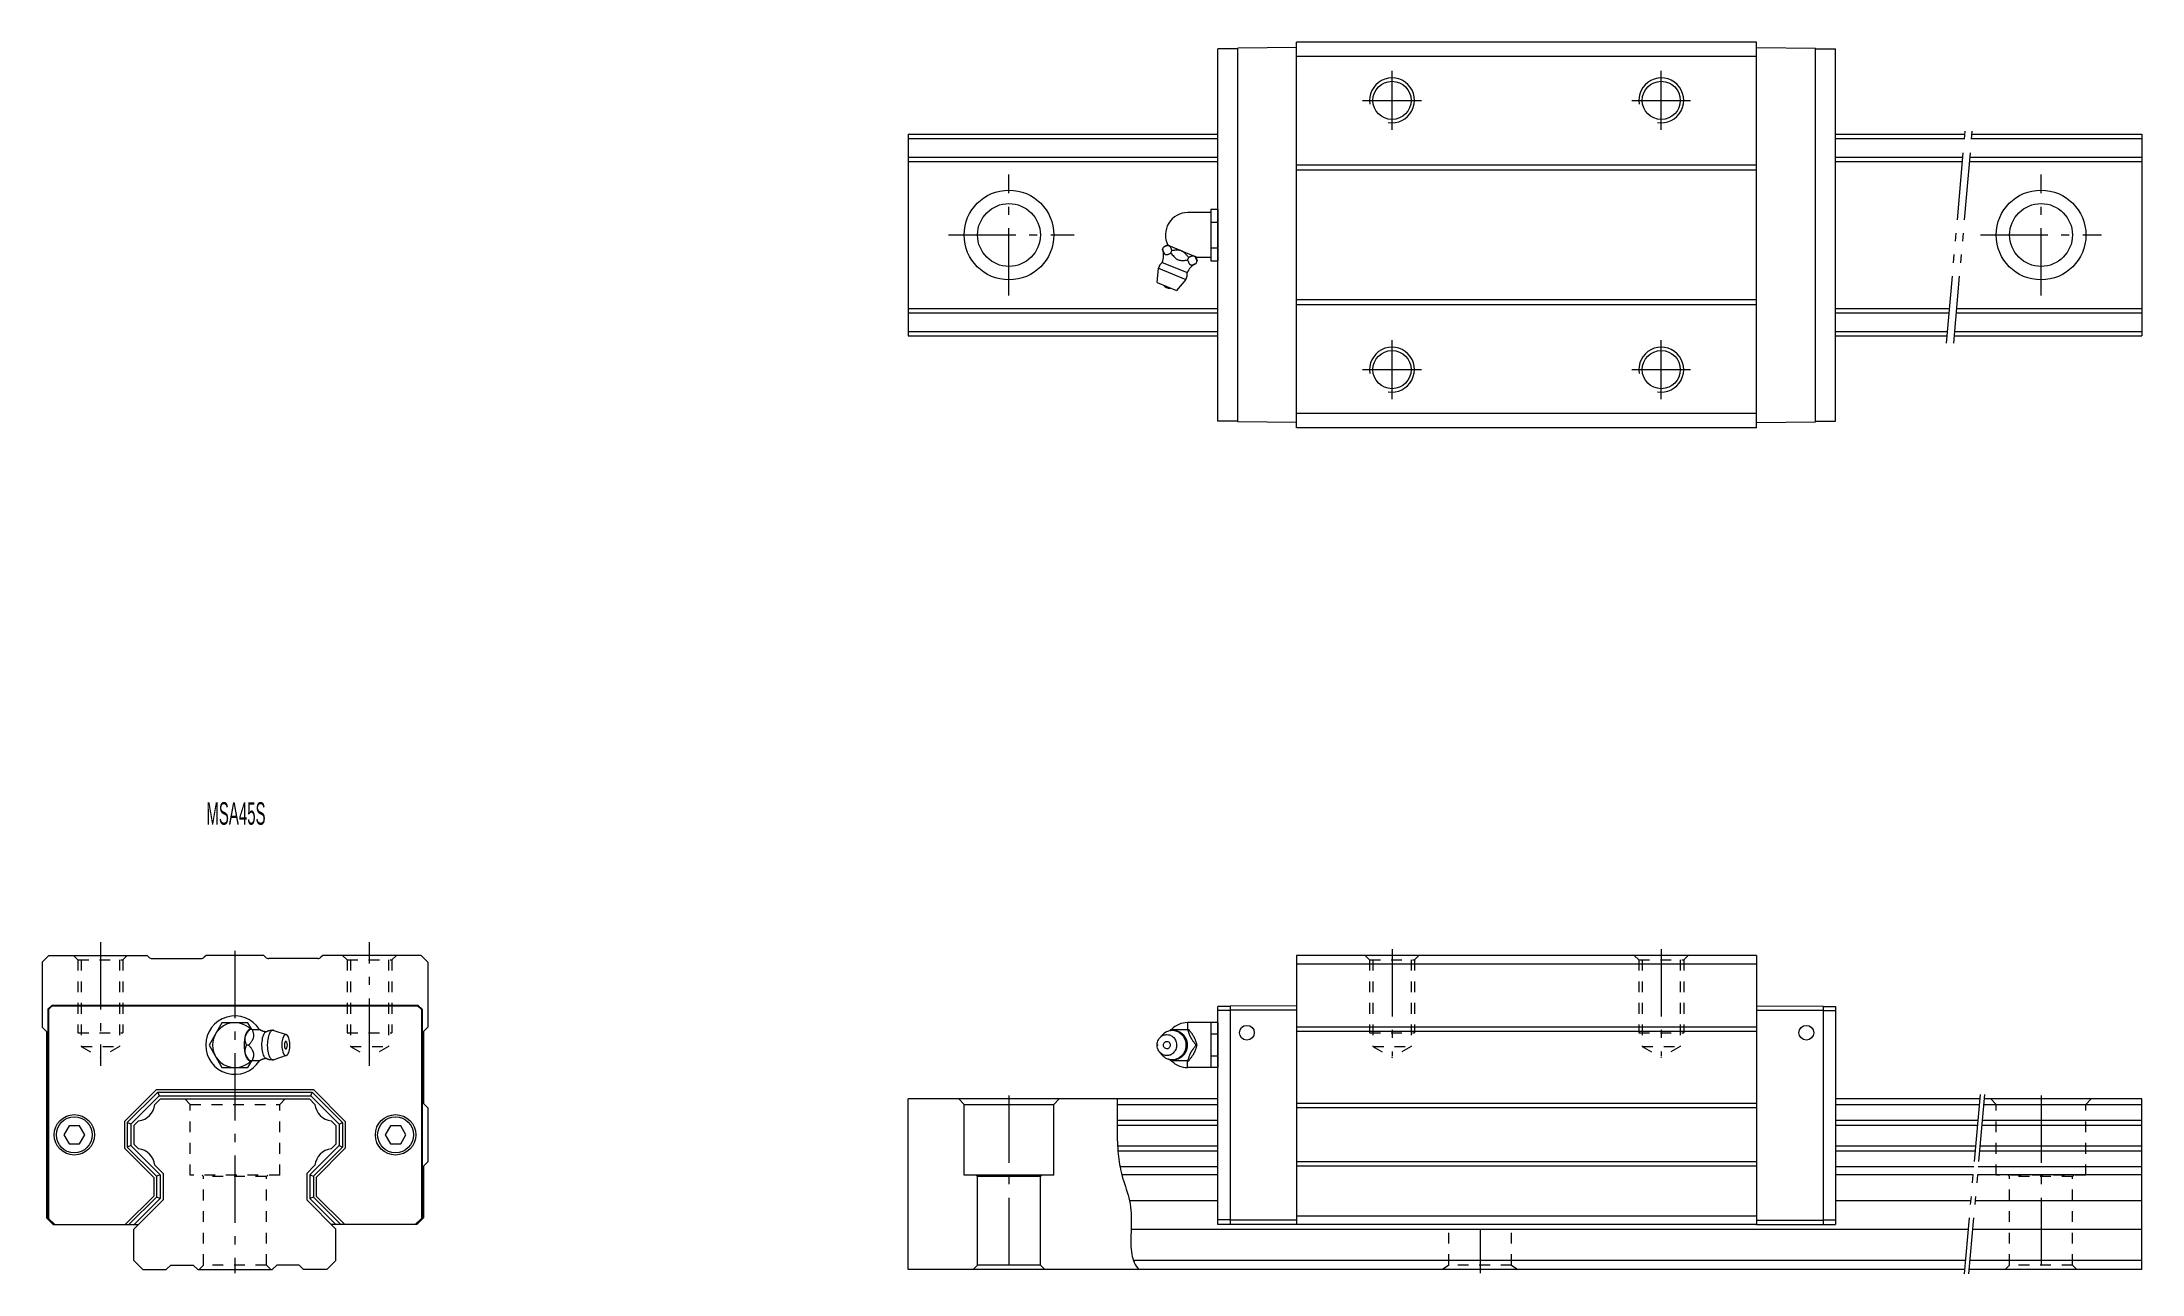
# Model space of a CAD drawing. Header units: inches. Extents: x -43 to 425, y 5 to 279.
import ezdxf

# ---------------------------------------------------------------- set-up
doc = ezdxf.new("R2010")
doc.units = ezdxf.units.IN
for name, pattern in [('CENTER', [22.8, 15, -3, 1.8, -3]), ('DASHED', [4.8, 2.4, -2.4]), ('PHANTOM', [27.6, 15, -3, 1.8, -3, 1.8, -3])]:
    doc.linetypes.add(name, pattern=pattern)
doc.layers.add('Unnamed [1]', color=7, linetype='Continuous', lineweight=0)
doc.styles.add('CK_TEXT_STYLE_0035', font='', dxfattribs={"width": 0.5, "height": 5})
doc.styles.get('CK_TEXT_STYLE_0035').set_extended_font_data('TXT')

msp = doc.modelspace()

# ---------------------------------------------------------------- texts
at = {"layer": 'Unnamed [1]', "color": 4, "lineweight": 0, "insert": (-6.37, 109.99), "char_height": 5, "attachment_point": 1, "line_spacing_factor": 1.2, "style": 'CK_TEXT_STYLE_0035'}
msp.add_mtext('MSA45S', dxfattribs=at)

# ---------------------------------------------------------------- linework, layer by layer
at = {"layer": 'Unnamed [1]', "color": 4, "linetype": 'Continuous', "lineweight": 0}
for p, q in [((223.51, 277.88), (219.01, 277.88)), ((219.01, 194.88), (219.01, 277.88)), ((236.61, 278.16), (223.51, 278.02)), ((223.51, 194.74), (223.51, 278.02)), ((339.11, 279.38), (236.61, 279.38)), ((236.61, 193.38), (236.61, 279.38)), ((339.11, 276.17), (236.61, 276.17)), ((339.11, 193.38), (339.11, 279.38)), ((339.11, 278.16), (352.21, 278.02)), ((352.21, 194.74), (352.21, 278.02)), ((352.21, 277.88), (356.71, 277.88)), ((356.71, 194.88), (356.71, 277.88)), ((150, 258.88), (150, 213.88)), ((150, 258.88), (219.01, 258.88)), ((150, 257.91), (219.01, 257.91)), ((356.71, 258.88), (385.52, 258.88)), ((356.71, 257.91), (385.44, 257.91)), ((387.04, 257.91), (425, 257.91)), ((387.13, 258.88), (425, 258.88)), ((425, 258.88), (425, 213.88)), ((150, 253.74), (219.01, 253.74)), ((150, 252.77), (219.01, 252.77)), ((356.71, 253.74), (385.07, 253.74)), ((356.71, 252.77), (384.99, 252.77)), ((386.59, 252.77), (425, 252.77)), ((386.68, 253.74), (425, 253.74)), ((339.11, 251.93), (236.61, 251.93)), ((339.11, 250.81), (236.61, 250.81)), ((217.52, 241.38, 0), (212.36, 241.38, 0)), ((217.52, 242.15), (219.01, 242.15)), ((217.52, 242.15), (217.52, 230.61)), ((217.52, 239.27), (219.01, 239.27)), ((219.01, 242.15), (219.01, 230.61)), ((208.13, 234, -0.2), (207.73, 234.17, -0.2)), ((208.13, 234, -0.2), (208.21, 233.97, -0.2)), ((206.67, 230.28, -0.2), (209.44, 229.13, -0.2)), ((206.72, 233.13, -0.2), (206.95, 233.68, -0.2)), ((210.89, 232.86, -0.2), (208.21, 233.97, -0.2)), ((208.59, 232.36, -0.2), (208.82, 232.91, -0.2)), ((210.89, 232.86, -0.2), (211.04, 232.8, -0.2)), ((213.73, 231.68, -0.2), (211.04, 232.8, -0.2)), ((212.32, 230.81, -0.2), (212.55, 231.36, -0.2)), ((213.73, 231.68, -0.2), (213.81, 231.65, -0.2)), ((214.2, 231.49, -0.2), (213.81, 231.65, -0.2)), ((214.19, 230.04, -0.2), (214.42, 230.59, -0.2)), ((217.52, 231.38, 0), (214.22, 231.38, 0)), ((217.52, 233.49), (219.01, 233.49)), ((217.52, 230.61), (219.01, 230.61)), ((205.51, 225.78, -0.2), (205.82, 229.01, -0.2)), ((205.51, 225.78, -0.2), (207.68, 224.88, -0.2)), ((205.82, 229.01, -0.2), (208.86, 227.75, -0.2)), ((207.68, 224.88, -0.2), (209.85, 223.98, -0.2)), ((208.86, 227.75, -0.2), (211.91, 226.48, -0.2)), ((209.44, 229.13, -0.2), (212.21, 227.99, -0.2)), ((211.91, 226.48, -0.2), (209.85, 223.98, -0.2)), ((150, 219.99), (219.01, 219.99)), ((339.11, 221.95), (236.61, 221.95)), ((339.11, 220.83), (236.61, 220.83)), ((356.71, 219.99), (382.12, 219.99)), ((383.72, 219.99), (425, 219.99)), ((150, 219.02), (219.01, 219.02)), ((356.71, 219.02), (382.03, 219.02)), ((383.64, 219.02), (425, 219.02)), ((150, 214.85), (219.01, 214.85)), ((150, 213.88), (219.01, 213.88)), ((356.71, 214.85), (381.67, 214.85)), ((356.71, 213.88), (381.58, 213.88)), ((383.19, 213.88), (425, 213.88)), ((383.27, 214.85), (425, 214.85)), ((339.11, 196.59), (236.61, 196.59)), ((223.51, 194.88), (219.01, 194.88)), ((236.61, 194.6), (223.51, 194.74)), ((339.11, 193.38), (236.61, 193.38)), ((339.11, 194.6), (352.21, 194.74)), ((352.21, 194.88), (356.71, 194.88)), ((-43, 74.38), (-41.5, 75.88)), ((-41.5, 75.88), (-19.58, 75.88)), ((-19.58, 75.88), (-19.17, 75.47)), ((-18.46, 75.18), (-7.54, 75.18)), ((-6.42, 75.88), (-6.83, 75.47)), ((6.42, 75.88), (-6.42, 75.88)), ((6.42, 75.88), (6.83, 75.47)), ((18.46, 75.18), (7.54, 75.18)), ((19.58, 75.88), (19.17, 75.47)), ((41.5, 75.88), (19.58, 75.88)), ((43, 74.38), (41.5, 75.88)), ((339.11, 75.88), (236.61, 75.88)), ((236.61, 75.88), (236.61, 15.88)), ((339.11, 75.88), (339.11, 15.88)), ((-43, 74.38), (-43, 59.88)), ((43, 74.38), (43, 59.88)), ((339.11, 73.88), (236.61, 73.88)), ((-41.73, 63.85), (-40.77, 64.81)), ((-41.73, 63.85), (-41.73, 17.21)), ((-41.55, 63.78), (-40.7, 64.63)), ((-41.55, 63.78), (-41.55, 17.28)), ((-40.77, 64.81), (40.77, 64.81)), ((-40.7, 64.63), (40.7, 64.63)), ((-2.89, 60.87, -10.15), (-5.77, 55.88, -10.15)), ((2.9, 60.87, -10.16), (-2.89, 60.87, -10.16)), ((3.76, 59.37, -9.81), (2.9, 60.87, -10.16)), ((40.7, 64.63), (41.55, 63.78)), ((40.77, 64.81), (41.73, 63.85)), ((41.55, 63.78), (41.55, 17.28)), ((41.73, 63.85), (41.73, 17.21)), ((219.01, 60.88), (212.29, 60.88)), ((212.29, 60.88), (212.29, 59.37, 3.58)), ((217.52, 60.88), (217.52, 50.88)), ((219.01, 15.88), (219.01, 64.46)), ((221.81, 64.46), (219.01, 64.46)), ((221.81, 63.56), (219.01, 63.56)), ((219.01, 60.88), (219.01, 50.88)), ((236.61, 64.63), (221.81, 64.54)), ((221.81, 64.54), (221.81, 15.88)), ((236.61, 63.63), (221.81, 63.63)), ((339.11, 64.63), (353.91, 64.54)), ((339.11, 63.63), (353.91, 63.63)), ((353.91, 64.54), (353.91, 15.88)), ((353.91, 64.46), (356.71, 64.46)), ((353.91, 63.56), (356.71, 63.56)), ((356.71, 64.46), (356.71, 15.88)), ((-43, 59.88), (-42, 58.88)), ((-42, 58.88), (-42, 17.38)), ((2.22, 57.56), (2.25, 57.7)), ((3.22, 59.38), (3.31, 59.38)), ((3.87, 59.38), (3.31, 59.38)), ((3.87, 59.38), (5.51, 59.38)), ((8.64, 59.15), (11.45, 58.21)), ((43, 59.88), (42, 58.88)), ((42, 58.88), (42, 42.88)), ((206.07, 57.46, 10.72), (206.61, 58.1, 10.72)), ((208.59, 59.38, 10.72), (212.32, 59.38, 10.72)), ((212.32, 59.38, 10.72), (212.55, 59.38, 10.72)), ((213.73, 57.7, 10.72), (213.81, 57.56, 10.72)), ((219.01, 58.33, 4.36), (217.52, 58.33, 4.36)), ((339.11, 59.88), (236.61, 59.88)), ((339.11, 58.88), (236.61, 58.88)), ((-5.77, 55.88, -10.15), (-2.89, 50.88, -10.16)), ((2.25, 54.06), (2.22, 54.2)), ((3.09, 55.88), (2.54, 55.88)), ((2.89, 50.88, -10.15), (3.76, 52.39, -9.81)), ((3.31, 52.38), (3.22, 52.38)), ((3.87, 52.38), (3.31, 52.38)), ((5.5, 52.38), (3.87, 52.38)), ((11.45, 53.55), (8.64, 52.61)), ((205.71, 55.88, 10.72), (205.51, 55.88, 10.72)), ((206.61, 53.66, 10.72), (206.07, 54.3, 10.72)), ((212.32, 52.38, 10.72), (208.59, 52.38, 10.72)), ((212.29, 50.88), (212.29, 52.39, 3.58)), ((212.32, 52.38, 10.72), (212.55, 52.38, 10.72)), ((213.81, 54.2, 10.72), (213.73, 54.06, 10.72)), ((214.19, 55.88, 10.72), (214.42, 55.88, 10.72)), ((219.01, 53.41, 4.35), (217.52, 53.41, 4.35)), ((-2.89, 50.88, -10.16), (2.89, 50.88, -10.15)), ((219.01, 50.88), (212.29, 50.88)), ((-17.47, 45.98), (-24.6, 38.85)), ((-17.22, 45.38), (-24, 38.6)), ((-16.89, 44.58), (-23.2, 38.27)), ((-17.47, 45.98), (17.47, 45.98)), ((-17.22, 45.38), (17.22, 45.38)), ((-17.22, 45.38), (-16.89, 44.58)), ((-16.89, 44.58), (16.89, 44.58)), ((16.89, 44.58), (17.22, 45.38)), ((16.89, 44.58), (23.2, 38.27)), ((17.22, 45.38), (24, 38.6)), ((17.47, 45.98), (24.6, 38.85)), ((43, 41.88), (42, 42.88)), ((219.01, 43.88), (150, 43.88)), ((150, 5.88), (150, 43.88)), ((162.5, 42.68), (161.3, 43.88)), ((162.5, 42.68), (182.5, 42.68)), ((162.5, 26.88), (162.5, 42.68)), ((182.5, 42.68), (183.7, 43.88)), ((182.5, 26.88), (182.5, 42.68)), ((219.01, 42.57), (196.63, 42.57)), ((339.11, 42.88), (236.61, 42.88)), ((388.81, 43.88), (356.71, 43.88)), ((388.7, 42.57), (356.71, 42.57)), ((425, 42.57), (389.7, 42.57)), ((425, 43.88), (389.82, 43.88)), ((425, 5.88), (425, 43.88)), ((-36.95, 37.88), (-38.11, 35.88)), ((-34.65, 37.88), (-36.95, 37.88)), ((-33.49, 35.88), (-34.65, 37.88)), ((-24.6, 38.85), (-24.6, 32.91)), ((-24, 38.6), (-24, 33.16)), ((-23.2, 38.27), (-24, 38.6)), ((-23.2, 38.27), (-23.2, 33.49)), ((23.2, 38.27), (24, 38.6)), ((23.2, 38.27), (23.2, 33.49)), ((24, 38.6), (24, 33.16)), ((24.6, 38.85), (24.6, 32.91)), ((34.65, 37.88), (33.49, 35.88)), ((36.95, 37.88), (34.65, 37.88)), ((38.11, 35.88), (36.95, 37.88)), ((43, 41.88), (43, 29.88)), ((219.01, 37.98), (196.6, 37.98)), ((219.01, 39.09), (196.61, 39.09)), ((339.11, 41.88), (236.61, 41.88)), ((388.39, 39.09), (356.71, 39.09)), ((388.3, 37.98), (356.71, 37.98)), ((425, 37.98), (389.3, 37.98)), ((425, 39.09), (389.4, 39.09)), ((-38.11, 35.88), (-36.95, 33.88)), ((-36.95, 33.88), (-34.65, 33.88)), ((-34.65, 33.88), (-33.49, 35.88)), ((-18.1, 26.41), (-24.6, 32.91)), ((-23.2, 33.49), (-24, 33.16)), ((-17.5, 26.66), (-24, 33.16)), ((-16.7, 26.99), (-23.2, 33.49)), ((16.7, 26.99), (23.2, 33.49)), ((17.5, 26.66), (24, 33.16)), ((18.1, 26.41), (24.6, 32.91)), ((23.2, 33.49), (24, 33.16)), ((33.49, 35.88), (34.65, 33.88)), ((34.65, 33.88), (36.95, 33.88)), ((36.95, 33.88), (38.11, 35.88)), ((219.01, 33.38), (196.7, 33.38)), ((387.9, 33.38), (356.71, 33.38)), ((425, 33.38), (388.9, 33.38)), ((42, 28.88), (43, 29.88)), ((42, 28.88), (42, 17.38)), ((219.01, 32.27), (196.78, 32.27)), ((219.01, 28.79), (197.24, 28.79)), ((339.11, 29.88), (236.61, 29.88)), ((339.11, 28.88), (236.61, 28.88)), ((387.8, 32.27), (356.71, 32.27)), ((387.49, 28.79), (356.71, 28.79)), ((425, 28.79), (388.5, 28.79)), ((425, 32.27), (388.8, 32.27)), ((-18.1, 26.41), (-18.1, 22.25)), ((-16.7, 26.99), (-17.5, 26.66)), ((-17.5, 26.66), (-17.5, 22)), ((-16.7, 26.99), (-16.7, 21.67)), ((16.7, 26.99), (16.7, 21.67)), ((16.7, 26.99), (17.5, 26.66)), ((17.5, 26.66), (17.5, 22)), ((18.1, 26.41), (18.1, 22.25)), ((182.5, 26.88), (162.5, 26.88)), ((165.5, 26.58), (165.2, 26.88)), ((179.5, 26.58), (165.5, 26.58)), ((165.5, 6.88), (165.5, 26.58)), ((179.5, 26.58), (179.8, 26.88)), ((179.5, 6.88), (179.5, 26.58)), ((219.01, 26.98), (197.64, 26.98)), ((387.34, 26.98), (356.71, 26.98)), ((425, 26.98), (388.34, 26.98)), ((-18.1, 22.25), (-24.47, 15.88)), ((-17.5, 22), (-23.62, 15.88)), ((-16.7, 21.67), (-22.49, 15.88)), ((-16.7, 21.67), (-17.5, 22)), ((17.5, 22), (16.7, 21.67)), ((16.7, 21.67), (22.49, 15.88)), ((17.5, 22), (23.62, 15.88)), ((18.1, 22.25), (24.47, 15.88)), ((219.01, 21.18), (199.35, 21.18)), ((386.83, 21.18), (356.71, 21.18)), ((425, 21.18), (387.83, 21.18)), ((-42, 17.38), (-40.5, 15.88)), ((-41.73, 17.21), (-40.39, 15.88)), ((-41.55, 17.28), (-40.15, 15.88)), ((-40.5, 15.88), (-40.15, 15.88)), ((-40.15, 15.88), (-21.5, 15.88)), ((40.15, 15.88), (21.5, 15.88)), ((40.15, 15.88), (41.55, 17.28)), ((40.5, 15.88), (40.15, 15.88)), ((40.39, 15.88), (41.73, 17.21)), ((42, 17.38), (40.5, 15.88)), ((386.27, 14.78), (199.72, 14.78)), ((221.81, 16.95), (219.01, 16.95)), ((221.81, 15.88), (219.01, 15.88)), ((236.61, 16.88), (221.81, 16.88)), ((236.61, 15.88), (221.81, 15.88)), ((339.11, 17.73), (236.61, 17.73)), ((339.11, 15.88), (236.61, 15.88)), ((339.11, 16.88), (353.91, 16.88)), ((339.11, 15.88), (353.91, 15.88)), ((353.91, 16.95), (356.71, 16.95)), ((353.91, 15.88), (356.71, 15.88)), ((425, 14.78), (387.27, 14.78)), ((385.45, 5.88), (150, 5.88)), ((165.5, 6.88), (164.5, 5.88)), ((179.5, 6.88), (165.5, 6.88)), ((179.5, 6.88), (180.5, 5.88)), ((385.66, 7.88), (200.24, 7.88)), ((425, 5.88), (386.46, 5.88)), ((425, 7.88), (386.67, 7.88))]:
    msp.add_line(p, q, dxfattribs=at)
at = {"layer": 'Unnamed [1]', "color": 253, "linetype": 'CENTER', "lineweight": 0}
for p, q in [((257.86, 259.82), (257.86, 272.94)), ((317.86, 259.82), (317.86, 272.94)), ((251.3, 266.38), (264.41, 266.38)), ((311.3, 266.38), (324.41, 266.38)), ((172.5, 222.88), (172.5, 249.88)), ((402.5, 222.88), (402.5, 249.88)), ((159, 236.38), (187, 236.38)), ((389, 236.38), (416, 236.38)), ((257.86, 199.82), (257.86, 212.94)), ((317.86, 199.82), (317.86, 212.94)), ((251.3, 206.38), (264.41, 206.38)), ((311.3, 206.38), (324.41, 206.38)), ((-30, 78.8), (-30, 51.29)), ((0, 76.88), (0, 5.08)), ((30, 51.29), (30, 78.8)), ((257.86, 77.28), (257.86, 53.45)), ((317.86, 77.28), (317.86, 53.45)), ((172.5, 44.68), (172.5, 5.08)), ((402.5, 44.68), (402.5, 5.08)), ((277.5, 14.78), (277.5, 5.08))]:
    msp.add_line(p, q, dxfattribs=at)
at = {"layer": 'Unnamed [1]', "color": 253, "linetype": 'PHANTOM', "lineweight": 0}
for p, q in [((381.44, 212.28), (385.66, 260.49)), ((381.44, 212.27), (385.66, 260.48)), ((383.05, 212.28), (387.27, 260.48)), ((388.9, 44.88), (385.37, 4.88)), ((389.91, 44.88), (386.37, 4.88))]:
    msp.add_line(p, q, dxfattribs=at)
at = {"layer": 'Unnamed [1]', "color": 253, "linetype": 'DASHED', "lineweight": 0}
for p, q in [((-36, 75.88), (-35, 74.88)), ((-25, 74.88), (-24, 75.88)), ((24, 75.88), (25, 74.88)), ((35, 74.88), (36, 75.88)), ((251.86, 75.88), (252.86, 74.88)), ((262.86, 74.88), (263.86, 75.88)), ((311.86, 75.88), (312.86, 74.88)), ((322.86, 74.88), (323.86, 75.88)), ((-35, 74.88), (-35, 58.58)), ((-35, 74.88), (-25, 74.88)), ((-34.25, 74.88), (-34.25, 55.58)), ((-25.75, 74.88), (-25.75, 55.58)), ((-25, 74.88), (-25, 58.58)), ((25, 74.88), (25, 58.58)), ((25, 74.88), (35, 74.88)), ((25.75, 74.88), (25.75, 55.58)), ((34.25, 74.88), (34.25, 55.58)), ((35, 74.88), (35, 58.58)), ((252.86, 74.88), (252.86, 58.58)), ((252.86, 74.88), (262.86, 74.88)), ((253.61, 74.88), (253.61, 55.58)), ((262.11, 74.88), (262.11, 55.58)), ((262.86, 74.88), (262.86, 58.58)), ((312.86, 74.88), (312.86, 58.58)), ((312.86, 74.88), (322.86, 74.88)), ((313.61, 74.88), (313.61, 55.58)), ((322.11, 74.88), (322.11, 55.58)), ((322.86, 74.88), (322.86, 58.58)), ((-35, 58.58), (-25, 58.58)), ((25, 58.58), (35, 58.58)), ((252.86, 58.58), (262.86, 58.58)), ((312.86, 58.58), (322.86, 58.58)), ((-34.25, 55.58), (-25.75, 55.58)), ((-34.25, 55.58), (-30, 53.13)), ((-25.75, 55.58), (-30, 53.13)), ((25.75, 55.58), (30, 53.13)), ((25.75, 55.58), (34.25, 55.58)), ((34.25, 55.58), (30, 53.13)), ((253.61, 55.58), (257.86, 53.13)), ((253.61, 55.58), (262.11, 55.58)), ((262.11, 55.58), (257.86, 53.13)), ((313.61, 55.58), (317.86, 53.13)), ((313.61, 55.58), (322.11, 55.58)), ((322.11, 55.58), (317.86, 53.13)), ((-11.2, 43.88), (-10, 42.68)), ((-10, 26.88), (-10, 42.68)), ((-10, 42.68), (10, 42.68)), ((11.2, 43.88), (10, 42.68)), ((10, 26.88), (10, 42.68)), ((392.5, 42.68), (391.3, 43.88)), ((392.5, 42.68), (412.5, 42.68)), ((392.5, 26.88), (392.5, 42.68)), ((412.5, 42.68), (413.7, 43.88)), ((412.5, 26.88), (412.5, 42.68)), ((10, 26.88), (-10, 26.88)), ((-7, 26.58), (-7.3, 26.88)), ((-7, 6.88), (-7, 26.58)), ((7, 26.58), (-7, 26.58)), ((7, 26.58), (7.3, 26.88)), ((7, 6.88), (7, 26.58)), ((412.5, 26.88), (392.5, 26.88)), ((395.5, 26.58), (395.2, 26.88)), ((409.5, 26.58), (395.5, 26.58)), ((395.5, 6.88), (395.5, 26.58)), ((409.5, 26.58), (409.8, 26.88)), ((409.5, 6.88), (409.5, 26.58)), ((270.5, 6.88), (270.5, 14.78)), ((284.5, 6.88), (284.5, 14.78)), ((-8, 5.88), (-7, 6.88)), ((7, 6.88), (-7, 6.88)), ((8, 5.88), (7, 6.88)), ((270.5, 6.88), (269.1, 5.88)), ((284.5, 6.88), (270.5, 6.88)), ((284.5, 6.88), (285.9, 5.88)), ((395.5, 6.88), (394.5, 5.88)), ((409.5, 6.88), (395.5, 6.88)), ((409.5, 6.88), (410.5, 5.88))]:
    msp.add_line(p, q, dxfattribs=at)
at = {"layer": 'Unnamed [1]', "color": 4, "linetype": 'Continuous', "lineweight": 0, "extrusion": (5.84618e-06, 0, 1)}
for p, q in [((-16.6, 43.88, 0), (-17.84, 42.64, 0)), ((-21.46, 39.02, 0), (-22.5, 37.98, 0)), ((-22.5, 37.98, 0), (-22.5, 33.78, 0)), ((-21.46, 32.74, 0), (-22.5, 33.78, 0))]:
    msp.add_line(p, q, dxfattribs=at)
at = {"layer": 'Unnamed [1]', "color": 4, "linetype": 'Continuous', "lineweight": 0, "extrusion": (2.92346e-06, 0, 1)}
for p, q in [((-16.6, 43.88, 0), (16.6, 43.88, 0)), ((-16, 27.28, 0), (-17.84, 29.12, 0)), ((16, 27.28, 0), (17.84, 29.12, 0)), ((-16, 27.28, 0), (-16, 21.38, 0)), ((16, 27.28, 0), (16, 21.38, 0)), ((-16, 21.38, 0), (-22.5, 14.88, 0)), ((-20.5, 5.88, 0), (-15.3, 5.88, 0)), ((-14.3, 6.88, 0), (-15.3, 5.88, 0)), ((9.3, 6.88, 0), (8.3, 5.88, 0)), ((14.3, 6.88, 0), (15.3, 5.88, 0))]:
    msp.add_line(p, q, dxfattribs=at)
at = {"layer": 'Unnamed [1]', "color": 4, "linetype": 'Continuous', "lineweight": 0, "extrusion": (5.84618e-06, 1.46173e-06, 1)}
for p, q in [((16.6, 43.88, 0), (17.84, 42.64, 0)), ((21.46, 39.02, 0), (22.5, 37.98, 0)), ((22.5, 37.98, 0), (22.5, 33.78, 0)), ((21.46, 32.74, 0), (22.5, 33.78, 0))]:
    msp.add_line(p, q, dxfattribs=at)
at = {"layer": 'Unnamed [1]', "color": 4, "linetype": 'Continuous', "lineweight": 0, "extrusion": (1.46173e-06, 0, 1)}
for p, q in [((16, 21.38, 0), (22.5, 14.88, 0)), ((-22.5, 7.88, 0), (-22.5, 14.88, 0)), ((22.5, 7.88, 0), (22.5, 14.88, 0)), ((-22.5, 7.88, 0), (-20.5, 5.88, 0)), ((-14.3, 6.88, 0), (-9.3, 6.88, 0)), ((-9.3, 6.88, 0), (-8.3, 5.88, 0)), ((-8.3, 5.88, 0), (8.3, 5.88, 0)), ((14.3, 6.88, 0), (9.3, 6.88, 0)), ((20.5, 5.88, 0), (15.3, 5.88, 0)), ((20.5, 5.88, 0), (22.5, 7.88, 0))]:
    msp.add_line(p, q, dxfattribs=at)
at = {"layer": 'Unnamed [1]', "color": 4, "linetype": 'Continuous', "lineweight": 0}
for points, elevation in [([(208.13, 234), (208.1, 234.01), (208.07, 234.02), (208.03, 234.03), (208, 234.03), (207.97, 234.03), (207.93, 234.03), (207.89, 234.03), (207.86, 234.02), (207.82, 234.02), (207.73, 234), (207.63, 233.97), (207.54, 233.94), (207.44, 233.9), (207.34, 233.86), (207.24, 233.82), (207.15, 233.78), (207.05, 233.73), (206.95, 233.68)], -0.2), ([(210.89, 232.86), (210.83, 232.88), (210.77, 232.9), (210.71, 232.92), (210.64, 232.93), (210.58, 232.95), (210.51, 232.96), (210.45, 232.97), (210.38, 232.98), (210.32, 232.98), (210.15, 233), (209.98, 233), (209.82, 233), (209.65, 232.99), (209.48, 232.98), (209.32, 232.96), (209.15, 232.95), (208.98, 232.93), (208.82, 232.91)], -0.2), ([(212.55, 231.36), (212.46, 231.48), (212.37, 231.59), (212.28, 231.7), (212.19, 231.81), (212.09, 231.92), (212, 232.03), (211.9, 232.13), (211.8, 232.24), (211.7, 232.34), (211.63, 232.4), (211.57, 232.45), (211.5, 232.51), (211.43, 232.56), (211.37, 232.61), (211.29, 232.66), (211.22, 232.7), (211.15, 232.75), (211.07, 232.79), (211.07, 232.79), (211.06, 232.79), (211.06, 232.79), (211.06, 232.79), (211.06, 232.79), (211.05, 232.79), (211.05, 232.8), (211.05, 232.8), (211.04, 232.8)], -0.2), ([(213.73, 231.68), (213.68, 231.7), (213.62, 231.71), (213.56, 231.71), (213.49, 231.71), (213.43, 231.7), (213.37, 231.69), (213.3, 231.67), (213.23, 231.65), (213.17, 231.63), (213.1, 231.6), (213.03, 231.58), (212.96, 231.55), (212.89, 231.52), (212.82, 231.49), (212.76, 231.46), (212.69, 231.43), (212.62, 231.4), (212.55, 231.36)], -0.2), ([(206.61, 58.1), (206.99, 58.49), (207.19, 58.64), (207.44, 58.8), (207.65, 58.91), (207.88, 59), (208.14, 59.08), (208.38, 59.14), (208.59, 59.17), (208.86, 59.18)], 10.72), ([(208.4, 59.14), (208.42, 59.16), (208.44, 59.19), (208.46, 59.22), (208.48, 59.25), (208.5, 59.27), (208.52, 59.3), (208.54, 59.33), (208.57, 59.35), (208.59, 59.38)], 10.72), ([(208.4, 59.15), (208.43, 59.15), (208.46, 59.16), (208.49, 59.16), (208.52, 59.17), (208.54, 59.17), (208.57, 59.17), (208.6, 59.18), (208.63, 59.18), (208.66, 59.18), (208.72, 59.19), (208.77, 59.19), (208.82, 59.19), (208.87, 59.2), (208.92, 59.2), (208.98, 59.2), (209.03, 59.2), (209.08, 59.2), (209.13, 59.19), (209.18, 59.19), (209.24, 59.19), (209.29, 59.18), (209.34, 59.18), (209.39, 59.17), (209.44, 59.16), (209.49, 59.16), (209.54, 59.15), (209.59, 59.14), (209.64, 59.13), (209.69, 59.12), (209.74, 59.1), (209.79, 59.09), (209.84, 59.08), (209.89, 59.06), (209.94, 59.05), (209.99, 59.03), (210.04, 59.02), (210.09, 59), (210.14, 58.98), (210.19, 58.96), (210.23, 58.94), (210.28, 58.92), (210.33, 58.9), (210.37, 58.88), (210.42, 58.85), (210.47, 58.83), (210.51, 58.81), (210.56, 58.78), (210.6, 58.76), (210.64, 58.73), (210.69, 58.7), (210.73, 58.67), (210.77, 58.65), (210.82, 58.62), (210.86, 58.59), (210.9, 58.56), (210.94, 58.52), (210.98, 58.49), (211.02, 58.46), (211.06, 58.43), (211.1, 58.39), (211.14, 58.36), (211.18, 58.32), (211.21, 58.29), (211.25, 58.25), (211.29, 58.22), (211.32, 58.18), (211.36, 58.14), (211.39, 58.1), (211.43, 58.06), (211.46, 58.02), (211.49, 57.98), (211.52, 57.94), (211.56, 57.9), (211.59, 57.86), (211.62, 57.82), (211.65, 57.78), (211.68, 57.73), (211.7, 57.69), (211.73, 57.65), (211.76, 57.6), (211.78, 57.56), (211.81, 57.51), (211.83, 57.46), (211.86, 57.42), (211.88, 57.37), (211.9, 57.32), (211.93, 57.28), (211.95, 57.23), (211.97, 57.18), (211.99, 57.13), (212.01, 57.08), (212.03, 57.04), (212.04, 56.99), (212.06, 56.94), (212.08, 56.89), (212.09, 56.84), (212.11, 56.79), (212.12, 56.74), (212.13, 56.68), (212.14, 56.63), (212.16, 56.58), (212.17, 56.53), (212.18, 56.48), (212.18, 56.43), (212.19, 56.37), (212.2, 56.32), (212.21, 56.27), (212.21, 56.22), (212.22, 56.18), (212.22, 56.14), (212.22, 56.1), (212.22, 56.07), (212.23, 56.03), (212.23, 55.99), (212.23, 55.96), (212.23, 55.92), (212.23, 55.88)], 10.72), ([(212.32, 59.38), (212.35, 59.27), (212.38, 59.16), (212.42, 59.05), (212.45, 58.94), (212.48, 58.83), (212.52, 58.72), (212.56, 58.61), (212.59, 58.49), (212.64, 58.38), (212.66, 58.31), (212.69, 58.23), (212.72, 58.16), (212.75, 58.09), (212.78, 58.02), (212.81, 57.95), (212.84, 57.87), (212.88, 57.8), (212.92, 57.72), (212.96, 57.65), (213, 57.57), (213.04, 57.5), (213.08, 57.42), (213.13, 57.35), (213.17, 57.27), (213.22, 57.2), (213.27, 57.13), (213.31, 57.06), (213.41, 56.92), (213.5, 56.78), (213.6, 56.65), (213.69, 56.52), (213.79, 56.39), (213.89, 56.26), (213.99, 56.13), (214.09, 56.01), (214.19, 55.88)], 10.72), ([(208.59, 52.38), (208.57, 52.41), (208.55, 52.43), (208.53, 52.46), (208.5, 52.49), (208.48, 52.51), (208.46, 52.54), (208.44, 52.56), (208.42, 52.59), (208.4, 52.62)], 10.72), ([(214.19, 55.88), (214.1, 55.77), (214.02, 55.66), (213.93, 55.55), (213.85, 55.44), (213.76, 55.33), (213.68, 55.22), (213.6, 55.11), (213.51, 54.99), (213.43, 54.88), (213.38, 54.81), (213.33, 54.73), (213.29, 54.66), (213.24, 54.59), (213.19, 54.52), (213.15, 54.45), (213.1, 54.37), (213.06, 54.3), (213.02, 54.22), (212.98, 54.15), (212.94, 54.07), (212.9, 54), (212.86, 53.92), (212.83, 53.85), (212.79, 53.77), (212.76, 53.7), (212.73, 53.63), (212.7, 53.56), (212.65, 53.42), (212.6, 53.28), (212.55, 53.15), (212.51, 53.02), (212.47, 52.89), (212.43, 52.76), (212.39, 52.63), (212.36, 52.51), (212.32, 52.38)], 10.72)]:
    msp.add_lwpolyline(points, dxfattribs=dict(at, elevation=elevation))
at = {"layer": 'Unnamed [1]', "color": 4, "linetype": 'Continuous', "lineweight": 0, "extrusion": (0, 0, -1)}
for points, elevation in [([(-206.72, 233.13), (-206.75, 233.04), (-206.78, 232.95), (-206.82, 232.87), (-206.85, 232.78), (-206.88, 232.69), (-206.92, 232.61), (-206.96, 232.53), (-206.99, 232.45), (-207.04, 232.38), (-207.06, 232.33), (-207.09, 232.29), (-207.12, 232.25), (-207.15, 232.22), (-207.18, 232.18), (-207.21, 232.15), (-207.24, 232.12), (-207.28, 232.09), (-207.32, 232.07), (-207.36, 232.05), (-207.4, 232.04), (-207.44, 232.03), (-207.48, 232.02), (-207.53, 232.01), (-207.57, 232.01), (-207.62, 232.01), (-207.66, 232.01), (-207.71, 232.02), (-207.81, 232.04), (-207.9, 232.07), (-208, 232.1), (-208.09, 232.13), (-208.19, 232.17), (-208.29, 232.22), (-208.39, 232.26), (-208.49, 232.31), (-208.59, 232.36)], 0.2), ([(-208.82, 232.91), (-208.78, 233), (-208.75, 233.09), (-208.72, 233.17), (-208.69, 233.26), (-208.65, 233.35), (-208.62, 233.43), (-208.58, 233.51), (-208.54, 233.59), (-208.5, 233.66), (-208.47, 233.71), (-208.45, 233.75), (-208.42, 233.79), (-208.39, 233.82), (-208.36, 233.86), (-208.32, 233.89), (-208.29, 233.92), (-208.26, 233.94), (-208.22, 233.97), (-208.22, 233.97), (-208.22, 233.97), (-208.21, 233.97), (-208.21, 233.97), (-208.21, 233.97), (-208.21, 233.97), (-208.21, 233.97), (-208.21, 233.97), (-208.21, 233.97)], 0.2), ([(-208.59, 232.36), (-208.74, 232.16), (-208.9, 231.97), (-209.06, 231.78), (-209.23, 231.59), (-209.4, 231.41), (-209.59, 231.25), (-209.78, 231.1), (-209.98, 230.98), (-210.2, 230.88), (-210.42, 230.8), (-210.66, 230.75), (-210.89, 230.72), (-211.12, 230.71), (-211.36, 230.72), (-211.6, 230.73), (-211.84, 230.76), (-212.08, 230.78), (-212.32, 230.81)], 0.2), ([(-212.32, 230.81), (-212.35, 230.72), (-212.38, 230.63), (-212.42, 230.55), (-212.45, 230.46), (-212.48, 230.37), (-212.52, 230.29), (-212.56, 230.21), (-212.59, 230.13), (-212.64, 230.06), (-212.66, 230.01), (-212.69, 229.97), (-212.72, 229.93), (-212.75, 229.9), (-212.78, 229.86), (-212.81, 229.83), (-212.84, 229.8), (-212.88, 229.77), (-212.92, 229.75), (-212.96, 229.73), (-213, 229.72), (-213.04, 229.71), (-213.08, 229.7), (-213.13, 229.69), (-213.17, 229.69), (-213.22, 229.69), (-213.27, 229.69), (-213.31, 229.7), (-213.41, 229.72), (-213.5, 229.75), (-213.6, 229.78), (-213.69, 229.81), (-213.79, 229.86), (-213.89, 229.9), (-213.99, 229.94), (-214.09, 229.99), (-214.19, 230.04)], 0.2), ([(-214.42, 230.59), (-214.39, 230.66), (-214.36, 230.73), (-214.34, 230.8), (-214.31, 230.87), (-214.29, 230.94), (-214.26, 231.01), (-214.23, 231.08), (-214.2, 231.15), (-214.17, 231.21), (-214.14, 231.27), (-214.1, 231.34), (-214.07, 231.39), (-214.03, 231.45), (-213.99, 231.5), (-213.95, 231.55), (-213.91, 231.59), (-213.86, 231.62), (-213.81, 231.65)], 0.2), ([(-207.68, 53.53), (-207.29, 53.57), (-207.09, 53.62), (-206.89, 53.69), (-206.69, 53.79), (-206.5, 53.91), (-206.32, 54.05), (-206.15, 54.21), (-206, 54.39), (-205.86, 54.59), (-205.75, 54.8), (-205.66, 55.01), (-205.59, 55.23), (-205.53, 55.52), (-205.51, 55.8), (-205.51, 56.07), (-205.55, 56.32), (-205.6, 56.55), (-205.69, 56.83), (-205.8, 57.06), (-205.92, 57.26), (-206.09, 57.48), (-206.25, 57.65), (-206.4, 57.78), (-206.58, 57.91), (-206.79, 58.03), (-206.97, 58.1), (-207.15, 58.16), (-207.33, 58.2), (-207.53, 58.22), (-207.68, 58.23), (-207.68, 58.23), (-208.07, 58.19), (-208.27, 58.14), (-208.47, 58.07), (-208.67, 57.97), (-208.86, 57.85), (-209.04, 57.71), (-209.21, 57.55), (-209.36, 57.37), (-209.49, 57.17), (-209.61, 56.96), (-209.7, 56.75), (-209.76, 56.53), (-209.82, 56.24), (-209.85, 55.96), (-209.84, 55.69), (-209.81, 55.44), (-209.76, 55.21), (-209.67, 54.93), (-209.56, 54.7), (-209.44, 54.5), (-209.27, 54.28), (-209.11, 54.11), (-208.96, 53.98), (-208.78, 53.85), (-208.56, 53.73), (-208.39, 53.66), (-208.21, 53.6), (-208.03, 53.56), (-207.83, 53.54), (-207.68, 53.53)], -10.72), ([(-208.86, 59.18), (-209.41, 59.13), (-209.62, 59.08), (-209.83, 59.01), (-210.04, 58.92), (-210.25, 58.82), (-210.45, 58.7), (-210.65, 58.56), (-210.83, 58.4), (-211.01, 58.23), (-211.17, 58.04), (-211.32, 57.84), (-211.49, 57.56), (-211.63, 57.26), (-211.75, 56.96), (-211.83, 56.65), (-211.88, 56.35), (-211.91, 56.05), (-211.91, 55.77), (-211.89, 55.5), (-211.84, 55.15), (-211.76, 54.84), (-211.66, 54.56), (-211.55, 54.31), (-211.38, 54.02), (-211.21, 53.77), (-211.04, 53.57), (-210.82, 53.34), (-210.61, 53.17), (-210.42, 53.04), (-210.19, 52.91), (-209.93, 52.79), (-209.73, 52.71), (-209.51, 52.65), (-209.29, 52.61), (-209.04, 52.59), (-208.86, 52.58), (-208.86, 52.58), (-208.36, 52.62), (-208.14, 52.67), (-207.88, 52.76), (-207.65, 52.85), (-207.4, 52.99), (-207.21, 53.11), (-207.01, 53.26), (-206.78, 53.47), (-206.61, 53.66)], -10.72), ([(-207.68, 55.05), (-207.43, 55.1), (-207.3, 55.16), (-207.18, 55.25), (-207.08, 55.36), (-207, 55.49), (-206.95, 55.62), (-206.92, 55.76), (-206.91, 55.94), (-206.94, 56.1), (-206.98, 56.23), (-207.06, 56.37), (-207.14, 56.47), (-207.24, 56.56), (-207.35, 56.63), (-207.46, 56.68), (-207.59, 56.7), (-207.68, 56.71), (-207.68, 56.71), (-207.93, 56.66), (-208.06, 56.6), (-208.17, 56.51), (-208.27, 56.4), (-208.35, 56.27), (-208.41, 56.14), (-208.44, 56), (-208.44, 55.82), (-208.42, 55.66), (-208.37, 55.53), (-208.3, 55.39), (-208.22, 55.29), (-208.12, 55.2), (-208.01, 55.13), (-207.89, 55.08), (-207.77, 55.06), (-207.68, 55.05)], -10.72), ([(-213.73, 57.7), (-213.68, 57.8), (-213.62, 57.9), (-213.56, 58), (-213.49, 58.1), (-213.43, 58.19), (-213.37, 58.29), (-213.3, 58.38), (-213.23, 58.48), (-213.17, 58.57), (-213.1, 58.66), (-213.03, 58.75), (-212.96, 58.84), (-212.89, 58.93), (-212.82, 59.02), (-212.76, 59.11), (-212.69, 59.2), (-212.62, 59.29), (-212.55, 59.38)], -10.72), ([(-214.42, 55.88), (-214.39, 55.97), (-214.36, 56.06), (-214.34, 56.15), (-214.31, 56.23), (-214.29, 56.32), (-214.26, 56.41), (-214.23, 56.5), (-214.2, 56.6), (-214.17, 56.69), (-214.14, 56.78), (-214.1, 56.87), (-214.07, 56.97), (-214.03, 57.06), (-213.99, 57.16), (-213.95, 57.26), (-213.91, 57.36), (-213.86, 57.46), (-213.81, 57.56)], -10.72), ([(-208.09, 52.68), (-208.08, 52.69), (-208.06, 52.69), (-208.05, 52.7), (-208.04, 52.7), (-208.03, 52.7), (-208.02, 52.71), (-208.01, 52.71), (-208, 52.71), (-207.99, 52.72), (-207.99, 52.72), (-207.98, 52.72), (-207.98, 52.72), (-207.98, 52.72), (-207.98, 52.72), (-207.98, 52.72), (-207.97, 52.73), (-207.97, 52.73), (-207.97, 52.73)], -10.72), ([(-212.23, 55.88), (-212.23, 55.83), (-212.23, 55.78), (-212.23, 55.73), (-212.22, 55.68), (-212.22, 55.63), (-212.22, 55.58), (-212.21, 55.53), (-212.2, 55.48), (-212.2, 55.43), (-212.19, 55.37), (-212.18, 55.32), (-212.17, 55.27), (-212.16, 55.22), (-212.15, 55.16), (-212.14, 55.11), (-212.13, 55.06), (-212.11, 55.01), (-212.1, 54.96), (-212.09, 54.9), (-212.07, 54.85), (-212.05, 54.8), (-212.04, 54.75), (-212.02, 54.7), (-212, 54.65), (-211.98, 54.6), (-211.96, 54.55), (-211.94, 54.5), (-211.91, 54.45), (-211.89, 54.41), (-211.87, 54.36), (-211.84, 54.31), (-211.82, 54.26), (-211.79, 54.22), (-211.76, 54.17), (-211.74, 54.12), (-211.71, 54.08), (-211.68, 54.03), (-211.65, 53.99), (-211.62, 53.94), (-211.59, 53.9), (-211.56, 53.86), (-211.52, 53.81), (-211.49, 53.77), (-211.46, 53.73), (-211.42, 53.69), (-211.39, 53.65), (-211.35, 53.61), (-211.31, 53.57), (-211.28, 53.53), (-211.24, 53.5), (-211.2, 53.46), (-211.16, 53.42), (-211.12, 53.39), (-211.08, 53.35), (-211.04, 53.32), (-211, 53.28), (-210.96, 53.25), (-210.92, 53.22), (-210.87, 53.18), (-210.83, 53.15), (-210.79, 53.12), (-210.74, 53.09), (-210.7, 53.06), (-210.65, 53.04), (-210.61, 53.01), (-210.56, 52.98), (-210.52, 52.96), (-210.47, 52.93), (-210.42, 52.91), (-210.37, 52.88), (-210.33, 52.86), (-210.28, 52.84), (-210.23, 52.82), (-210.18, 52.8), (-210.13, 52.78), (-210.08, 52.76), (-210.03, 52.74), (-209.98, 52.72), (-209.93, 52.71), (-209.88, 52.69), (-209.83, 52.68), (-209.78, 52.67), (-209.73, 52.65), (-209.68, 52.64), (-209.63, 52.63), (-209.58, 52.62), (-209.53, 52.61), (-209.47, 52.6), (-209.42, 52.59), (-209.37, 52.59), (-209.32, 52.58), (-209.27, 52.58), (-209.22, 52.57), (-209.16, 52.57), (-209.11, 52.56), (-209.06, 52.56), (-209.01, 52.56), (-208.96, 52.56), (-208.9, 52.56), (-208.85, 52.56), (-208.8, 52.57), (-208.75, 52.57), (-208.7, 52.58), (-208.65, 52.58), (-208.59, 52.59), (-208.54, 52.59), (-208.49, 52.6), (-208.44, 52.61), (-208.41, 52.61), (-208.38, 52.62), (-208.35, 52.62), (-208.32, 52.63), (-208.29, 52.63), (-208.26, 52.64), (-208.23, 52.65), (-208.2, 52.65), (-208.17, 52.66)], -10.72), ([(-212.55, 52.38), (-212.63, 52.49), (-212.72, 52.6), (-212.8, 52.71), (-212.89, 52.82), (-212.97, 52.93), (-213.06, 53.04), (-213.14, 53.15), (-213.22, 53.27), (-213.31, 53.38), (-213.35, 53.45), (-213.4, 53.53), (-213.45, 53.6), (-213.5, 53.67), (-213.54, 53.74), (-213.59, 53.81), (-213.63, 53.89), (-213.68, 53.96), (-213.72, 54.04), (-213.72, 54.04), (-213.72, 54.04), (-213.72, 54.04), (-213.72, 54.05), (-213.73, 54.05), (-213.73, 54.05), (-213.73, 54.05), (-213.73, 54.06), (-213.73, 54.06)], -10.72), ([(-213.81, 54.2), (-213.84, 54.26), (-213.86, 54.31), (-213.89, 54.37), (-213.92, 54.43), (-213.94, 54.48), (-213.97, 54.54), (-213.99, 54.59), (-214.01, 54.65), (-214.04, 54.7), (-214.09, 54.84), (-214.14, 54.98), (-214.18, 55.11), (-214.22, 55.24), (-214.27, 55.37), (-214.3, 55.5), (-214.34, 55.63), (-214.38, 55.75), (-214.42, 55.88)], -10.72)]:
    msp.add_lwpolyline(points, dxfattribs=dict(at, elevation=elevation))
at = {"layer": 'Unnamed [1]', "color": 4, "linetype": 'Continuous', "lineweight": 0}
for points in [[(2.22, 57.56), (2.18, 57.35), (2.15, 57.15), (2.12, 56.95), (2.1, 56.76), (2.08, 56.57), (2.07, 56.39), (2.06, 56.21), (2.06, 56.04), (2.05, 55.88), (2.05, 55.88), (2.06, 55.72), (2.06, 55.55), (2.07, 55.37), (2.08, 55.19), (2.1, 55), (2.12, 54.81), (2.15, 54.61), (2.18, 54.41), (2.22, 54.2)], [(2.22, 57.56), (2.21, 57.5), (2.2, 57.45), (2.2, 57.39), (2.2, 57.33), (2.19, 57.28), (2.19, 57.22), (2.2, 57.17), (2.2, 57.11), (2.21, 57.06), (2.22, 56.92), (2.25, 56.78), (2.28, 56.65), (2.32, 56.52), (2.36, 56.39), (2.4, 56.26), (2.45, 56.13), (2.49, 56.01), (2.54, 55.88)], [(3.31, 59.38), (3.23, 59.27), (3.14, 59.16), (3.05, 59.05), (2.96, 58.94), (2.88, 58.83), (2.79, 58.72), (2.71, 58.61), (2.64, 58.49), (2.56, 58.38), (2.52, 58.31), (2.48, 58.23), (2.44, 58.16), (2.4, 58.09), (2.37, 58.02), (2.33, 57.95), (2.31, 57.87), (2.28, 57.8), (2.26, 57.72), (2.26, 57.72), (2.26, 57.72), (2.25, 57.72), (2.25, 57.71), (2.25, 57.71), (2.25, 57.71), (2.25, 57.71), (2.25, 57.7), (2.25, 57.7)], [(3.09, 59.29), (2.96, 59.19), (2.84, 59.07), (2.73, 58.92), (2.63, 58.75), (2.53, 58.56), (2.45, 58.36), (2.37, 58.14), (2.31, 57.92), (2.25, 57.7)], [(6.82, 58.79), (6.62, 58.61), (6.5, 58.46), (6.41, 58.29), (6.3, 58.06), (6.2, 57.77), (6.1, 57.41), (6.03, 57.01), (5.98, 56.63), (5.95, 56.29), (5.94, 55.98), (5.94, 55.88), (5.94, 55.88), (5.96, 55.34), (5.99, 54.99), (6.06, 54.58), (6.13, 54.23), (6.21, 53.94), (6.32, 53.65), (6.42, 53.44), (6.54, 53.25), (6.65, 53.11), (6.77, 53), (6.82, 52.97)], [(6.81, 58.79), (6.82, 58.79), (6.82, 58.8), (6.83, 58.8), (6.83, 58.8), (6.84, 58.8), (6.84, 58.81), (6.85, 58.81), (6.85, 58.81), (6.85, 58.82), (6.89, 58.84), (6.93, 58.86), (6.97, 58.89), (7, 58.91), (7.04, 58.93), (7.08, 58.94), (7.12, 58.96), (7.16, 58.98), (7.2, 59), (7.25, 59.01), (7.29, 59.03), (7.33, 59.04), (7.37, 59.06), (7.41, 59.07), (7.45, 59.09), (7.49, 59.1), (7.54, 59.11), (7.58, 59.12), (7.62, 59.13), (7.67, 59.14), (7.71, 59.15), (7.75, 59.16), (7.79, 59.16), (7.84, 59.17), (7.88, 59.18), (7.93, 59.18), (7.97, 59.19), (8.02, 59.19), (8.07, 59.2), (8.11, 59.2), (8.16, 59.2), (8.21, 59.2), (8.26, 59.2), (8.3, 59.2), (8.35, 59.19), (8.4, 59.19), (8.41, 59.19), (8.43, 59.19), (8.45, 59.18), (8.46, 59.18), (8.48, 59.18), (8.5, 59.18), (8.51, 59.17), (8.53, 59.17), (8.54, 59.17)], [(8.48, 59.18), (8.27, 59.14), (8.14, 59.06), (8.03, 58.97), (7.93, 58.85), (7.81, 58.68), (7.71, 58.49), (7.59, 58.24), (7.48, 57.92), (7.38, 57.53), (7.3, 57.1), (7.25, 56.69), (7.22, 56.33), (7.21, 55.99), (7.21, 55.88), (7.21, 55.88), (7.24, 55.24), (7.27, 54.89), (7.32, 54.55), (7.4, 54.15), (7.5, 53.79), (7.6, 53.5), (7.71, 53.27), (7.81, 53.08), (7.9, 52.94), (8.02, 52.8), (8.13, 52.71), (8.24, 52.64), (8.37, 52.59), (8.48, 52.58), (8.6, 52.6), (8.64, 52.61)], [(8.64, 59.15), (8.62, 59.16), (8.6, 59.16), (8.58, 59.17), (8.57, 59.17), (8.55, 59.17), (8.53, 59.18), (8.51, 59.18), (8.49, 59.18), (8.48, 59.18)], [(12.24, 55.88), (12.21, 56.45), (12.18, 56.74), (12.1, 57.12), (12.03, 57.39), (11.94, 57.62), (11.84, 57.83), (11.74, 57.99), (11.65, 58.08), (11.57, 58.15), (11.49, 58.2), (11.38, 58.23), (11.28, 58.22), (11.18, 58.19), (11.09, 58.14), (10.99, 58.04), (10.89, 57.92), (10.79, 57.75), (10.69, 57.51), (10.6, 57.2), (10.52, 56.86), (10.48, 56.53), (10.45, 56.24), (10.44, 55.96), (10.44, 55.88), (10.44, 55.88), (10.47, 55.31), (10.5, 55.02), (10.58, 54.64), (10.65, 54.37), (10.74, 54.14), (10.84, 53.93), (10.94, 53.77), (11.02, 53.68), (11.11, 53.61), (11.19, 53.56), (11.3, 53.53), (11.4, 53.54), (11.5, 53.57), (11.59, 53.62), (11.69, 53.72), (11.79, 53.84), (11.89, 54.01), (11.99, 54.25), (12.08, 54.56), (12.16, 54.9), (12.2, 55.23), (12.23, 55.52), (12.24, 55.8), (12.24, 55.88)], [(11.54, 56.53), (11.44, 56.67), (11.38, 56.7), (11.33, 56.71), (11.27, 56.69), (11.22, 56.65), (11.16, 56.57), (11.11, 56.45), (11.06, 56.26), (11.03, 56.09), (11.02, 55.93), (11.02, 55.88), (11.02, 55.88), (11.02, 55.78), (11.03, 55.68), (11.05, 55.56), (11.07, 55.44), (11.1, 55.32), (11.15, 55.22), (11.21, 55.13), (11.27, 55.07), (11.34, 55.05)], [(2.54, 55.88), (2.51, 55.79), (2.48, 55.7), (2.44, 55.61), (2.41, 55.53), (2.38, 55.44), (2.35, 55.35), (2.33, 55.26), (2.3, 55.16), (2.28, 55.07), (2.25, 54.98), (2.23, 54.89), (2.22, 54.79), (2.21, 54.7), (2.2, 54.6), (2.19, 54.5), (2.2, 54.4), (2.2, 54.3), (2.22, 54.2)], [(2.25, 54.06), (2.31, 53.84), (2.37, 53.62), (2.45, 53.4), (2.53, 53.2), (2.63, 53.01), (2.73, 52.84), (2.84, 52.69), (2.96, 52.57), (3.09, 52.47)], [(2.25, 54.06), (2.28, 53.96), (2.32, 53.86), (2.36, 53.76), (2.4, 53.66), (2.45, 53.57), (2.51, 53.47), (2.57, 53.38), (2.63, 53.28), (2.69, 53.19), (2.75, 53.1), (2.82, 53.01), (2.89, 52.92), (2.96, 52.83), (3.03, 52.74), (3.1, 52.65), (3.17, 52.56), (3.24, 52.47), (3.31, 52.38)], [(3.23, 52.38), (3.22, 52.38), (3.22, 52.38), (3.22, 52.39), (3.21, 52.39), (3.21, 52.39), (3.21, 52.39), (3.2, 52.4), (3.2, 52.4), (3.2, 52.4), (3.19, 52.4), (3.19, 52.41), (3.18, 52.41), (3.18, 52.41), (3.18, 52.42), (3.17, 52.42), (3.17, 52.42), (3.16, 52.42), (3.16, 52.43), (3.15, 52.43), (3.15, 52.43), (3.15, 52.44), (3.14, 52.44), (3.14, 52.44), (3.13, 52.44), (3.13, 52.45), (3.12, 52.45), (3.12, 52.45), (3.11, 52.45), (3.11, 52.46), (3.1, 52.46), (3.1, 52.46), (3.09, 52.47), (3.09, 52.47), (3.08, 52.47), (3.08, 52.47), (3.07, 52.48)], [(6.98, 52.87), (6.97, 52.87), (6.96, 52.87), (6.95, 52.87), (6.94, 52.87), (6.93, 52.87), (6.92, 52.87), (6.91, 52.87), (6.9, 52.87), (6.89, 52.87), (6.84, 52.87), (6.79, 52.86), (6.75, 52.86), (6.7, 52.85), (6.65, 52.84), (6.6, 52.84), (6.55, 52.83), (6.51, 52.82), (6.46, 52.81), (6.42, 52.8), (6.37, 52.78), (6.33, 52.77), (6.29, 52.76), (6.24, 52.75), (6.2, 52.73), (6.16, 52.72), (6.12, 52.7), (6.08, 52.69), (6.04, 52.67), (6, 52.66), (5.97, 52.64), (5.93, 52.63), (5.89, 52.61), (5.86, 52.59), (5.83, 52.58), (5.79, 52.56), (5.76, 52.54), (5.73, 52.52), (5.7, 52.51), (5.67, 52.49), (5.64, 52.47), (5.61, 52.45), (5.58, 52.44), (5.56, 52.42), (5.53, 52.4), (5.51, 52.38), (5.51, 52.38), (5.51, 52.38), (5.5, 52.38), (5.5, 52.38), (5.5, 52.38), (5.5, 52.38), (5.5, 52.38), (5.5, 52.37), (5.49, 52.37)], [(196.64, 43.88), (196.64, 43.8), (196.63, 42.97), (196.63, 42.14), (196.62, 41.31), (196.61, 40.47), (196.61, 39.64), (196.61, 38.81), (196.6, 37.98), (196.61, 37.35), (196.61, 36.71), (196.62, 36.08), (196.63, 35.44), (196.64, 34.81), (196.67, 34.17), (196.69, 33.54), (196.73, 32.91), (196.78, 32.27), (196.83, 31.68), (196.89, 31.09), (196.96, 30.49), (197.05, 29.9), (197.14, 29.31), (197.25, 28.73), (197.37, 28.14), (197.5, 27.56), (197.64, 26.98), (197.83, 26.33), (198.02, 25.69), (198.23, 25.04), (198.44, 24.4), (198.64, 23.76), (198.84, 23.12), (199.03, 22.47), (199.2, 21.83), (199.35, 21.18), (199.48, 20.49), (199.58, 19.79), (199.65, 19.09), (199.7, 18.39), (199.74, 17.68), (199.75, 16.96), (199.75, 16.24), (199.74, 15.51), (199.72, 14.78), (199.66, 12.96), (199.64, 11.93), (199.66, 11.08), (199.71, 10.4), (199.77, 9.84), (199.86, 9.25), (199.96, 8.8), (200.08, 8.36), (200.21, 7.96), (200.37, 7.56), (200.43, 7.43), (200.63, 7.02), (200.86, 6.61), (201.11, 6.22), (201.36, 5.88)]]:
    msp.add_lwpolyline(points, dxfattribs=at)
at = {"layer": 'Unnamed [1]', "color": 4, "linetype": 'Continuous', "lineweight": 0, "extrusion": (0, 0, -1)}
for points in [[(-3.07, 59.28), (-3.08, 59.29), (-3.08, 59.29), (-3.09, 59.29), (-3.09, 59.3), (-3.1, 59.3), (-3.1, 59.3), (-3.11, 59.3), (-3.12, 59.31), (-3.12, 59.31), (-3.13, 59.31), (-3.13, 59.32), (-3.13, 59.32), (-3.14, 59.32), (-3.14, 59.32), (-3.15, 59.33), (-3.15, 59.33), (-3.16, 59.33), (-3.16, 59.34), (-3.17, 59.34), (-3.17, 59.34), (-3.18, 59.34), (-3.18, 59.35), (-3.18, 59.35), (-3.19, 59.35), (-3.19, 59.36), (-3.2, 59.36), (-3.2, 59.36), (-3.2, 59.37), (-3.21, 59.37), (-3.21, 59.37), (-3.21, 59.37), (-3.22, 59.38), (-3.22, 59.38), (-3.23, 59.38), (-3.23, 59.39), (-3.23, 59.39)], [(-3.09, 55.88), (-3.18, 55.99), (-3.27, 56.1), (-3.36, 56.21), (-3.44, 56.32), (-3.53, 56.43), (-3.61, 56.54), (-3.69, 56.65), (-3.77, 56.77), (-3.85, 56.88), (-3.89, 56.95), (-3.93, 57.03), (-3.97, 57.1), (-4.01, 57.17), (-4.04, 57.24), (-4.07, 57.31), (-4.1, 57.39), (-4.13, 57.46), (-4.15, 57.54), (-4.17, 57.61), (-4.19, 57.69), (-4.2, 57.76), (-4.21, 57.84), (-4.21, 57.91), (-4.21, 57.99), (-4.21, 58.06), (-4.21, 58.13), (-4.2, 58.2), (-4.18, 58.34), (-4.16, 58.48), (-4.13, 58.61), (-4.09, 58.74), (-4.05, 58.87), (-4, 59), (-3.96, 59.13), (-3.91, 59.25), (-3.87, 59.38)], [(-5.5, 59.38), (-5.52, 59.37), (-5.53, 59.36), (-5.54, 59.35), (-5.56, 59.34), (-5.57, 59.33), (-5.59, 59.32), (-5.6, 59.31), (-5.62, 59.3), (-5.63, 59.29), (-5.66, 59.27), (-5.69, 59.26), (-5.73, 59.24), (-5.76, 59.22), (-5.79, 59.2), (-5.83, 59.18), (-5.86, 59.17), (-5.9, 59.15), (-5.93, 59.13), (-5.97, 59.11), (-6.01, 59.1), (-6.05, 59.08), (-6.1, 59.06), (-6.14, 59.05), (-6.18, 59.03), (-6.22, 59.02), (-6.27, 59.01), (-6.31, 58.99), (-6.36, 58.98), (-6.4, 58.97), (-6.45, 58.96), (-6.5, 58.95), (-6.55, 58.94), (-6.59, 58.93), (-6.64, 58.92), (-6.69, 58.91), (-6.74, 58.9), (-6.77, 58.9), (-6.8, 58.9), (-6.83, 58.9), (-6.85, 58.89), (-6.88, 58.89), (-6.91, 58.89), (-6.94, 58.89), (-6.97, 58.89), (-7, 58.89)], [(-3.87, 52.38), (-3.91, 52.49), (-3.95, 52.6), (-3.99, 52.71), (-4.02, 52.82), (-4.06, 52.93), (-4.09, 53.04), (-4.12, 53.15), (-4.15, 53.27), (-4.18, 53.38), (-4.19, 53.45), (-4.2, 53.53), (-4.21, 53.6), (-4.21, 53.67), (-4.21, 53.74), (-4.21, 53.81), (-4.21, 53.89), (-4.2, 53.96), (-4.19, 54.04), (-4.18, 54.11), (-4.16, 54.19), (-4.14, 54.26), (-4.11, 54.34), (-4.09, 54.41), (-4.06, 54.49), (-4.02, 54.56), (-3.99, 54.63), (-3.95, 54.7), (-3.87, 54.84), (-3.78, 54.98), (-3.69, 55.11), (-3.6, 55.24), (-3.5, 55.37), (-3.4, 55.5), (-3.3, 55.63), (-3.2, 55.75), (-3.09, 55.88)], [(-8.54, 52.59), (-8.5, 52.58), (-8.45, 52.58), (-8.41, 52.57), (-8.37, 52.57), (-8.33, 52.57), (-8.29, 52.56), (-8.24, 52.56), (-8.2, 52.56), (-8.16, 52.56), (-8.11, 52.56), (-8.07, 52.57), (-8.02, 52.57), (-7.98, 52.57), (-7.93, 52.58), (-7.88, 52.58), (-7.84, 52.59), (-7.79, 52.6), (-7.75, 52.6), (-7.7, 52.61), (-7.66, 52.62), (-7.61, 52.63), (-7.57, 52.64), (-7.53, 52.65), (-7.49, 52.66), (-7.44, 52.68), (-7.4, 52.69), (-7.36, 52.7), (-7.32, 52.72), (-7.28, 52.73), (-7.24, 52.75), (-7.2, 52.77), (-7.16, 52.78), (-7.12, 52.8), (-7.08, 52.82), (-7.04, 52.84), (-7, 52.86), (-6.98, 52.87), (-6.96, 52.88), (-6.94, 52.9), (-6.91, 52.91), (-6.89, 52.92), (-6.87, 52.94), (-6.85, 52.95), (-6.83, 52.97), (-6.81, 52.98)], [(-11.34, 55.05), (-11.36, 55.05), (-11.39, 55.06), (-11.41, 55.07), (-11.44, 55.09), (-11.46, 55.11), (-11.48, 55.14), (-11.5, 55.17), (-11.52, 55.2), (-11.54, 55.23)]]:
    msp.add_lwpolyline(points, dxfattribs=at)
at = {"layer": 'Unnamed [1]', "color": 4, "linetype": 'Continuous', "lineweight": 0}
for centre, radius in [((257.86, 266.38), 4.25), ((317.86, 266.38), 4.25), ((172.5, 236.38), 10), ((172.5, 236.38), 7), ((402.5, 236.38), 10), ((402.5, 236.38), 7), ((257.86, 206.38), 4.25), ((317.86, 206.38), 4.25), ((225.51, 58.63), 1.65), ((350.21, 58.63), 1.65), ((-35.8, 35.88), 4.5), ((-35.8, 35.88), 4), ((35.8, 35.88), 4.5), ((35.8, 35.88), 4)]:
    msp.add_circle(centre, radius, dxfattribs=at)
at = {"layer": 'Unnamed [1]', "color": 253, "linetype": 'Continuous', "lineweight": 0}
for centre in [(257.86, 266.38), (317.86, 266.38), (257.86, 206.38), (317.86, 206.38)]:
    msp.add_arc(centre, 5, 260, 190, dxfattribs=at)
at = {"layer": 'Unnamed [1]', "color": 4, "linetype": 'Continuous', "lineweight": 0, "extrusion": (0.030396, -0.04549, 0.998502)}
msp.add_arc((307.9, 78.45, -4.52), 4.99, 56.1499, 173.8477, dxfattribs=at)
at = {"layer": 'Unnamed [1]', "color": 4, "linetype": 'Continuous', "lineweight": 0}
for centre, radius, start, end in [((205.27, 237.28, -0.2), 3.97, 295.0155, 308.3929), ((208.17, 228.35, -0.2), 2.44, 127.9465, 164.4336), ((202.99, 231.77, -0.2), 3.97, 337.9078, 19.9684), ((215.86, 226.44, -0.2), 3.97, 115.0145, 157.0922), ((218.14, 231.95, -0.2), 3.97, 186.6071, 199.97), ((208.16, 226.04, -0.2), 1.5, 213.9427, 281.0573), ((209.79, 227.69, -0.2), 2.44, 330.5664, 7.0535), ((-18.46, 76.18), 1, 225, 270), ((-7.54, 76.18), 1, 270, 315), ((7.54, 76.18), 1, 225, 270), ((18.46, 76.18), 1, 270, 315), ((0, 55.88), 6.5, 32.579, 327.421), ((0, 55.88), 5, 44.427, 315.573), ((212.29, 55.88), 5, 89.9915, 135.5734), ((10.18, 55.88), 1.5, 334.4214, 25.5786), ((212.29, 55.88), 5, 224.4266, 270.0085), ((-21.91, 43.09, 0), 4.1, 276.2954, 353.7046), ((21.91, 43.09, 0), 4.1, 186.2954, 263.7046), ((-21.91, 28.67, 0), 4.1, 6.2954, 83.7045), ((21.91, 28.67, 0), 4.1, 96.2955, 173.7046)]:
    msp.add_arc(centre, radius, start, end, dxfattribs=at)

msp.set_redraw_order([(e.dxf.handle, doc.entitydb.next_handle()) for e in msp.query("TEXT MTEXT ATTDEF DIMENSION ARC_DIMENSION")])  # texts and dimensions are drawn at this point

doc.saveas('drawing.dxf')
